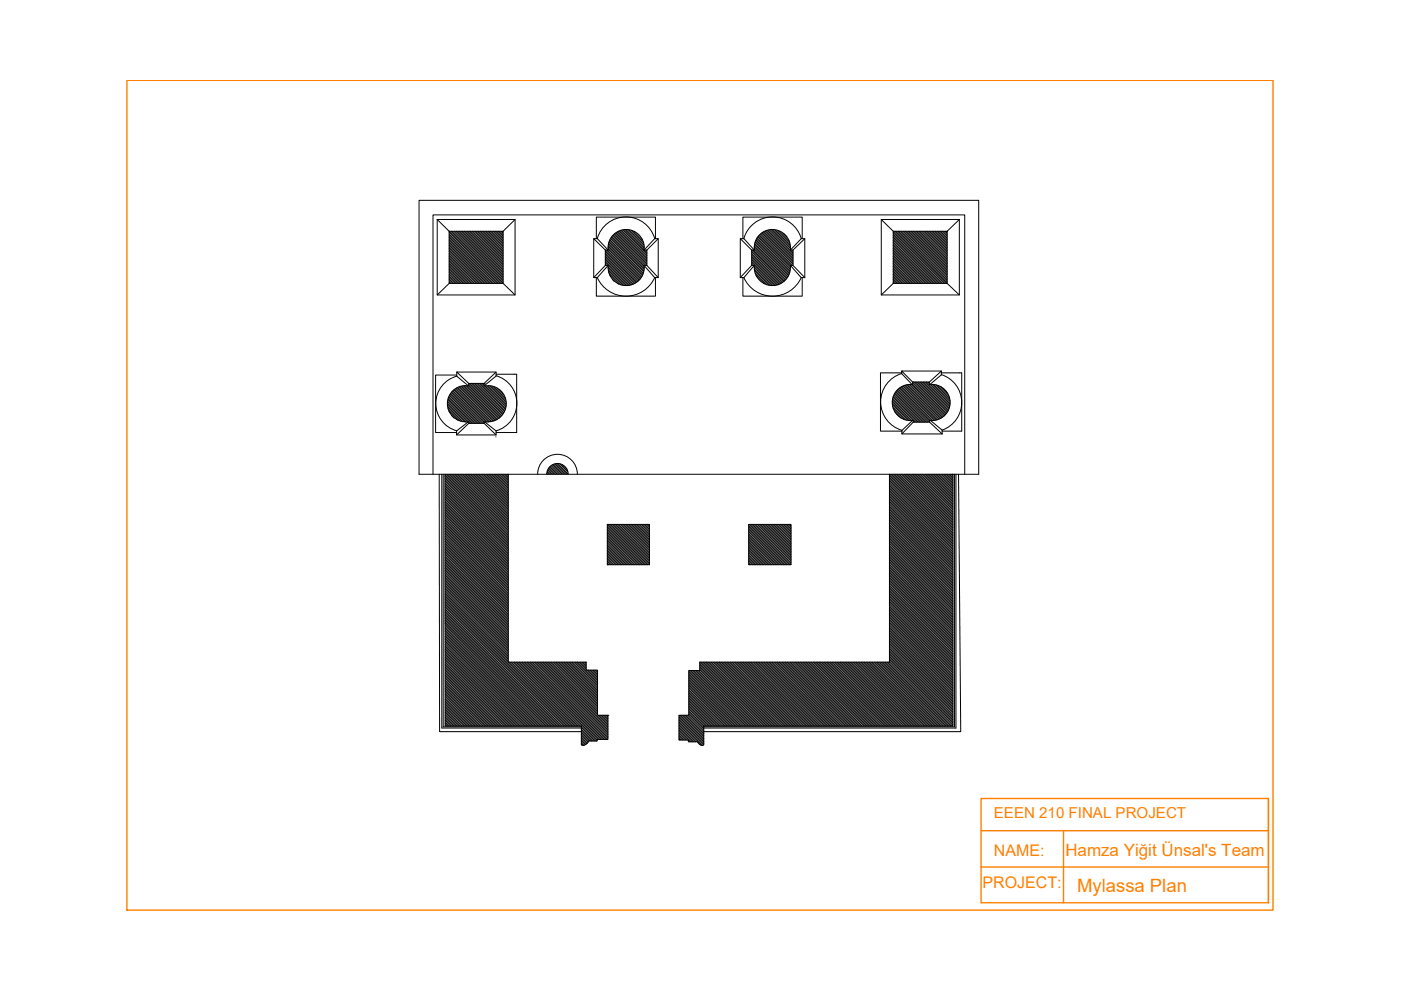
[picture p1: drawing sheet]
<svg xmlns="http://www.w3.org/2000/svg" width="297mm" height="210mm" viewBox="0 0 297 210" stroke-linecap="round" stroke-linejoin="round" font-family="sans-serif">
<defs><g id="words">
<text font-size="3.9" fill="#ff7f00" x="228.4" y="189.1">Mylassa Plan</text>
<text font-size="3.6" fill="#ff7f00" x="225.9" y="181.4">Hamza Yiğit Ünsal's Team</text>
<g font-size="3.4" fill="#ff7f00">
<text x="210.7" y="181.4">NAME:</text>
<text x="208.3" y="188.4">PROJECT:</text>
</g>
<text font-size="3.2" fill="#ff7f00" x="210.7" y="173.4">EEEN 210 FINAL PROJECT</text>
</g></defs>
<!-- layer: 11-Template -->
<path d="M26.9 17h243v176h-243zM208 169.3h60.9v22.1h-60.9zM208 176.1h60.9M225.5 176.1v15.3M268.9 169.3v22.1M208 183.8h60.9" fill="none" stroke="#ff7f00" stroke-width=".3"/>
<!-- layer: 0 -->
<g fill="none" stroke="#000" stroke-width=".21">
<path d="M88.8 42.5h118.7v58.1h-118.7zM92.7 46.5h16.5v16h-16.5zM92.7 46.5l2.5 2.5h11.5v11.1h-11.5v-11.1M95.2 51l9.1 9.1M95.2 50l10.2 10.1M95.2 59.2l.9 .9M95.2 58.2l2 1.9M95.2 55.8l4.4 4.3M95.2 52.3l7.8 7.8M95.2 57.1l3 3M95.2 54.8l5.4 5.3M95.2 53.7l6.4 6.4"/>
<path d="M95.2 51.3l8.8 8.8M95.2 50.3l9.9 9.8M95.2 59.5l.6 .6M95.2 58.5l1.6 1.6M95.2 56.1l4 4M95.2 52.7l7.4 7.4M95.2 49.2l10.9 10.9M95.2 57.5l2.7 2.6M95.2 55.1l5 5M95.2 54.1l6.1 6M95.2 51.7l8.5 8.4M95.2 59.9l.2 .2"/>
<path d="M95.2 58.9l1.3 1.2M95.2 56.4l3.7 3.7M95.2 53l7.1 7.1M95.2 50.6l9.5 9.5M95.2 49.6l10.5 10.5M95.2 57.8l2.3 2.3M95.2 55.4l4.7 4.7M95.2 54.4l5.8 5.7M95.2 52l8.1 8.1M95.2 56.8l3.3 3.3M95.2 53.4l6.8 6.7M95.3 49l11.1 11.1"/>
<path d="M95.7 49l11 11M96 49l10.7 10.7M96.4 49l10.3 10.3M96.7 49l10 10M97.1 49l9.6 9.6M97.4 49l9.3 9.3M97.7 49l9 9M98.1 49l8.6 8.6M98.4 49l8.3 8.3M98.7 49l8 8M99.1 49l7.6 7.6M99.4 49l7.3 7.2"/>
<path d="M99.8 49l6.9 6.9M100.1 49l6.6 6.6M100.5 49l6.2 6.2M100.8 49l5.9 5.9M101.2 49l5.5 5.5M101.5 49l5.2 5.2M101.8 49l4.9 4.9M102.2 49l4.5 4.5M102.5 49l4.2 4.2M102.9 49l3.8 3.8M103.2 49l3.5 3.5M103.5 49l3.2 3.1"/>
<path d="M103.9 49l2.8 2.8M104.2 49l2.5 2.4M104.6 49l2.1 2.1M104.9 49l1.8 1.8M105.3 49l1.4 1.4M105.6 49l1.1 1.1M105.9 49l.8 .8M106.3 49l.4 .4M109.2 46.5l-2.5 2.6M125.9 50.6l2.4 2.4M126.4 50.6h-.5v8.3h.7M126.4 58.9v3.9h12.6v-3.9"/>
<path d="M126.6 58.8a6.7 6.7 0 0 0 6.1 4 6.7 6.7 0 0 0 6.1-4M126.6 50.6a6.3 6.3 0 0 1 6.1-4.6 6.3 6.3 0 0 1 6.1 4.6M128.3 54l6.2 6.1M128.3 53.7l6.4 6.3M128.3 56.1l.3 .2M128.3 53.3l6.6 6.6M128.3 56.3l-2.4 2.6M128.3 55.3l5.2 5.2M128.3 55l5.5 5.4M128.3 54.7l5.7 5.6M128.3 55.7l4.9 4.9M128.3 54.3l6 6"/>
<path d="M128.4 53l6.7 6.7M128.7 53l6.6 6.6M128.9 56.3a3.8 3.8 0 0 0 3.6 4.2 3.8 3.8 0 0 0 4.1-3.8M128.9 53h-.6v3.3h.6M128.9 53v-.5l6.8 6.7M128.9 52.5a3.8 3.8 0 0 1 3.9-3.8 3.8 3.8 0 0 1 3.8 3.8M128.9 52.2l6.9 6.8M128.9 56.6l4 4M128.9 52.8l6.6 6.6M128.9 57l3.6 3.6M128.9 56.3l-2.3 2.6M129 51.9l7 7"/>
<path d="M129 57.3l3.2 3.2M129 51.6l7.1 7M129.1 57.8l2.6 2.6M129.1 51.3l7.1 7.1M129.2 51.1l7.1 7.1M129.3 58.3l1.9 2M129.3 50.9l7.1 7M129.4 50.6l7.1 7M129.6 50.4l6.9 7M129.7 50.2l6.9 6.9M129.9 59.3l.3 .3M129.9 50l6.7 6.7v-.4"/>
<path d="M130 49.8l6.6 6.6M130.2 49.7l6.6 6.6M130.4 49.5l9.2 9.4M130.6 49.4l6.5 6.5M130.8 49.2l6.3 6.4M131 49.1l6.1 6.2M131.2 49l5.9 5.9M131.5 48.9l5.6 5.7M131.7 48.8l5.4 5.4M132 48.7l5.1 5.2M132.3 48.7l4.3 4.3M132.6 48.7l4 3.9"/>
<path d="M133 48.7l3.6 3.6M133.4 48.7l3.1 3.2M133.8 48.8l2.6 2.6M134.4 49l1.8 1.9M136.6 53h.5v3.3h-.5M136.6 53l2.2-2.4h.2v-4.6h-12.6v4.6h.2l2.3 2.4M136.6 52.5v.5M136.6 56.3l2.2 2.6M136.6 53l.5 .5M136.9 53l.2 .2M139 50.6h.6v8.3h-.8M139.6 50.6l-2.5 2.4"/>
<path d="M157 50.6l9.1 9.1M157.5 50.6h-.5v8.3h.7l2.2-2.6M157.5 58.9v3.9h12.6v-3.9M157.7 58.8a6.7 6.7 0 0 0 6.1 4 6.7 6.7 0 0 0 6.1-4M157.7 50.6a6.3 6.3 0 0 1 6.1-4.6 6.3 6.3 0 0 1 6.1 4.6M159.4 54.4l5.8 5.9M159.4 54.1l6.1 6.1M159.4 56.3l-2.4 2.6M159.4 53.7l6.3 6.3M159.4 55.8l.4 .5M159.4 53.4l6.5 6.5M159.4 56.1l.1 .2"/>
<path d="M159.4 54.8l5.6 5.6M159.4 55.4l5.1 5.1M159.4 55.1l5.3 5.3M159.7 53l6.6 6.6M159.9 56.3a3.9 3.9 0 0 0 3.9 4.3 3.9 3.9 0 0 0 3.8-4.3M159.9 53h-.5v3.3h.5M159.9 53l-2.2-2.4h-.2v-4.6h12.6v4.6h-.2l-2.3 2.4M159.9 53v-.5l6.7 6.8M159.9 56.3l4.3 4.3M159.9 52.5a3.8 3.8 0 0 1 3.9-3.8 3.8 3.8 0 0 1 3.8 3.8M159.9 52.3l6.9 6.8M159.9 56.7l3.9 3.9"/>
<path d="M159.9 52.9l6.5 6.6M159.9 57l3.6 3.6M160 51.9l6.9 7M160 51.7l7.1 7M160 57.4l3.1 3.1M160.1 51.4l7.1 7M160.1 57.9l2.5 2.5M160.2 51.1l7.1 7.1M160.3 58.4l1.8 1.8M160.3 50.9l7.1 7.1M160.4 50.6l7.1 7.1M160.5 50.4l7 7"/>
<path d="M160.7 50.2l6.8 6.9M160.8 50.1l6.8 6.7M161 49.9l6.6 6.5M161.1 49.7l6.6 6.6M161.4 49.5l6.6 6.8M161.5 49.4l6.6 6.6M161.7 49.2l6.4 6.4M162 49.1l6.1 6.2M162.2 49l5.9 6M162.4 48.9l5.7 5.7M162.7 48.8l5.4 5.5M163 48.8l5.1 5.1"/>
<path d="M163.3 48.7l4.8 4.9M163.6 48.7l4 4M163.9 48.7l3.7 3.6M164.3 48.7l3.2 3.3M164.7 48.8l2.8 2.7M165.3 49l2 2M166 49.5l.8 .7M167.6 53h.5v3.3h-.5M167.6 52.5v.5M167.6 56.3l2.3 2.6M167.9 53l.2 .3M168.1 56.3l2.5 2.6"/>
<path d="M170.1 50.6h.5v8.3h-.7M170.6 50.6l-2.5 2.4M186.8 46.5l2.6 2.5M186.8 46.5h16.6v16h-16.6zM189.4 50l10.1 10.1M189.4 54.8l5.3 5.3M189.4 59.5l.5 .6M189.4 53.7l6.3 6.4M189.4 52.7l7.4 7.4M189.4 58.5l1.6 1.6M189.4 57.5l2.6 2.6M189.4 51.7l8.4 8.4"/>
<path d="M189.4 56.5l3.6 3.6M189.4 50.6l9.4 9.5M189.4 55.4l4.6 4.7M189.4 49.6l10.4 10.5M189.4 54.4l5.7 5.7M189.4 53.4l6.7 6.7M189.4 59.2l.9 .9M189.4 52.4l7.7 7.7M189.4 58.2l1.9 1.9M189.4 57.2l2.9 2.9M189.4 51.4l8.7 8.7M189.4 56.1l4 4"/>
<path d="M189.4 50.3l9.8 9.8M189.4 49.3l10.8 10.8M189.4 55.1l5 5M189.4 59.9l.2 .2M189.4 54.1l6 6M189.4 53.1l7.1 7M189.4 58.9l1.2 1.2M189.4 52l8.1 8.1M189.4 57.8l2.2 2.3M189.4 56.8l3.3 3.3M189.4 51l9.1 9.1M189.4 55.8l4.3 4.3"/>
<path d="M189.5 49l11.1 11.1M189.8 49l11 11M190.1 49l10.7 10.7M190.5 49l10.3 10.4M190.8 49l10 10M191.2 49l9.6 9.6M191.5 49l9.3 9.3M191.9 49l8.9 9M192.2 49l8.6 8.6M192.6 49l8.2 8.3M192.9 49l7.9 8M193.2 49l7.6 7.6"/>
<path d="M193.6 49l7.2 7.3M193.9 49l6.9 6.9M194.3 49l6.5 6.6M194.6 49l6.2 6.3M194.9 49l5.9 5.9M195.3 49l5.5 5.6M195.7 49l5.1 5.2M196 49l4.8 4.9M196.3 49l4.5 4.5M196.7 49l4.1 4.2M197 49l3.8 3.8M197.3 49l3.5 3.5"/>
<path d="M197.7 49l3.1 3.2M198 49l2.8 2.8M198.4 49l2.4 2.5M198.7 49l2.1 2.2M199 49l1.8 1.8M199.4 49l1.4 1.5M199.7 49l1.1 1.1M200.1 49l.7 .8M200.4 49l.4 .4M200.8 49v.1M203.4 46.5l-2.6 2.5h-11.4v11.1h11.4v-11.1M95.2 60.1l-2.5 2.4"/>
<path d="M96.8 79.5h-4.4v12.2h4.4M96.8 78.9l2.6 2.4M96.9 79.8a6 6 0 0 0-4.5 5.7 6 6 0 0 0 4.4 5.8M105.2 78.9l-2.6 2.4M105.2 79.3h4.3v12.4h-4.3M105.2 79.7a6.1 6.1 0 0 1 4.4 5.8 6.1 6.1 0 0 1-4.4 5.8M106.7 60.1l2.5 2.4M189.4 60.1l-2.6 2.4M191.2 79.1h-4.5v12.3h4.5M191.2 78.7v.5l2.2 2.3M191.2 79.2a6.3 6.3 0 0 0-4.5 6 6.3 6.3 0 0 0 4.6 6M199.6 79.4a6.2 6.2 0 0 1 4.3 5.8 6.2 6.2 0 0 1-4.1 6"/>
<path d="M199.6 79.5l-2.4 2M199.6 78.7l-2.6 2.3v.5a3.9 3.9 0 0 1 4.5 3.8 3.9 3.9 0 0 1-4.4 3.9v.3h-3.5v-.3a3.9 3.9 0 0 1-4.4-3.8 3.9 3.9 0 0 1 4.3-3.9M199.6 79.1v.4M200.8 60.1l2.6 2.4M94.9 85.8l3.6 3.6M94.9 85.1l4.3 4.4M94.9 85.5l3.9 4M94.9 86.2l3.2 3.2M94.9 84.9l4.9 4.9M95 86.6l2.6 2.7M95 84.6l5.1 5.2M95.1 84.3l5.4 5.5"/>
<path d="M95.2 87.1l1.9 2M95.2 84.1l5.6 5.7M95.3 83.8l5.9 6M95.4 83.6l6.1 6.2M95.5 83.4l6.3 6.4M95.7 83.2l6.5 6.6M95.7 88l.6 .6M95.8 83l6.8 6.8M96 82.9l6.6 6.6M96.2 82.7l6.7 6.8M96.4 82.6l6.9 6.9M96.6 82.4l7 7.1"/>
<path d="M96.8 82.3l7.1 7.1M97 82.2l7.2 7.2M97.3 82.1l7.2 7.2M97.5 82l7.3 7.2M97.8 81.9l7.2 7.2M98.1 81.8l7.1 7.2M98.4 81.8l7 7.1M98.7 89.5h.7v.3h3.2v-.3h.9M98.7 81.8a3.8 3.8 0 0 0-3.8 3.8 3.8 3.8 0 0 0 3.8 3.8M98.7 81.8l6.9 6.9M99 81.8l6.9 6.8M99.3 89.5l-2.5 1.9v.8h8.4v-.8l-2.4-1.9"/>
<path d="M99.3 81.8l-2.5-2v-.9h8.4v.8l-2.6 2.1M99.4 89.7l.1 .1M99.4 81.3v.5h-.7M99.4 89.8l-2.6 2.4M99.4 81.8l6.6 6.6M99.4 81.3h3.2M99.4 81.5l6.8 6.8M99.6 81.3l6.8 6.8M99.9 81.3l6.6 6.6M100.2 81.3l6.5 6.4M100.6 81.3l6.2 6.2M100.9 81.3l6 6"/>
<path d="M101.3 81.3l5.7 5.8M101.6 81.3l5.5 5.5M102 81.3l5.2 5.2M102.3 81.3l.3 .3M102.6 81.3v.5h.9l3.8 3.8M102.6 81.3h.1M102.6 89.8l2.6 2.4M102.8 81.8l4.5 4.4M103.2 81.8l4.1 4.2M103.5 81.8a3.8 3.8 0 0 1 3.8 3.8 3.8 3.8 0 0 1-3.8 3.8M103.9 81.8l3.4 3.4M104.3 81.9l2.9 3"/>
<path d="M104.7 82l2.4 2.4M105.1 92.6h.1M105.4 82.3l1.4 1.4M116 99.8l.8 .8M116.1 99.6l1 1M116.3 99.4l1.2 1.2M116.4 99.2l1.4 1.4M116.6 99l1.5 1.6M116.7 98.8l1.8 1.8M117 98.7l1.9 1.9M117.2 98.5l2 2.1M117.4 98.4l2.1 2.2"/>
<path d="M117.7 98.4l2.2 2.2M117.9 98.3l2.3 2.3M118.3 98.3l2.1 2.2M118.7 98.4l1.7 1.6M119.2 98.6l1 .9M189.2 85.4l3.7 3.8M189.2 85.1l4.1 4.1M189.2 85.7l3.4 3.4M189.2 84.8l4.8 4.7M189.3 84.5l5 5M189.3 86.2l2.9 2.9M189.3 84.2l5.4 5.3"/>
<path d="M189.4 86.6l2.3 2.4M189.4 84l5.6 5.5M189.6 83.7l5.8 5.8M189.7 83.5l6 6M189.7 87.3l1.4 1.4M189.8 83.3l6.2 6.2M189.9 83.1l6.5 6.4M190.1 82.9l6.6 6.6M190.2 82.7l9.6 9.3M190.4 82.5l6.7 6.7M190.6 82.4l6.8 6.8M190.8 82.2l6.9 7"/>
<path d="M191 82.1l7.1 7M191.2 82l7.2 7.1M191.2 91.4v.6h8.6M191.5 81.8l7.1 7.2M191.7 81.8l7.2 7.2M192 81.7l7.1 7.1M192.2 81.6l7.2 7.1M192.5 81.5l7.1 7.1M192.9 81.5l6.9 7M193.2 81.5l6.8 6.8M193.4 89.2l-2.2 2.2M193.5 81.2l6.8 6.8"/>
<path d="M193.5 81l-2.3-2.3h8.4v.4h4.3v12.3h-4.1M193.5 81.5l6.7 6.7M193.7 89.5l-2.5 2.5M193.7 81l6.8 6.8M194 81l6.6 6.6M194.4 81l6.4 6.4M194.7 81l6.2 6.2M195.1 81l5.9 6M195.4 81l5.8 5.8M195.7 81l5.5 5.5M196.1 81l5.2 5.2M196.4 81l5 5"/>
<path d="M196.8 81l.2 .3M197 81h-3.5v.5M197.3 89.2l2.5 2v.8M197.3 81.5l4.1 4.2M197.6 81.5l3.8 3.8M198 81.5l3.4 3.4M198.4 81.6l2.9 3M198.9 81.8l2.3 2.2M199.5 82l1.4 1.4M91.8 100.6v-55h112.7v55M93.1 100.6l.1 54.5h30.1M93.7 100.6v53.8h29.6"/>
<path d="M94 100.6v53.5h29.3M94.3 119.9l13.5 13.4M94.3 119.5l13.5 13.4M94.3 119.2l13.5 13.4M94.3 118.8l13.5 13.5M94.3 118.5l13.5 13.4M94.3 118.2l13.5 13.4M94.3 117.8l13.5 13.4M94.3 117.4l13.5 13.5M94.3 117.1l13.5 13.5M94.3 116.8l13.5 13.4M94.3 116.4l13.5 13.5"/>
<path d="M94.3 116.1l13.5 13.4M94.3 115.8l13.5 13.4M94.3 115.4l13.5 13.4M94.3 115.1l13.5 13.4M94.3 114.7l13.5 13.5M94.3 114.4l13.5 13.4M94.3 114.1l13.5 13.4M94.3 113.7l13.5 13.4M94.3 113.3l13.5 13.5M94.3 113l13.5 13.5M94.3 112.7l13.5 13.4M94.3 112.3l13.5 13.5"/>
<path d="M94.3 112l13.5 13.4M94.3 111.6l13.5 13.5M94.3 111.3l13.5 13.4M94.3 111l13.5 13.4M94.3 110.6l13.5 13.5M94.3 110.3l13.5 13.4M94.3 110l13.5 13.4M94.3 109.6l13.5 13.4M94.3 109.2l13.5 13.5M94.3 108.9l13.5 13.5M94.3 108.6l13.5 13.4M94.3 108.2l13.5 13.5"/>
<path d="M94.3 107.9l13.5 13.4M94.3 107.5l13.5 13.5M94.3 107.2l13.5 13.4M94.3 106.9l13.5 13.4M94.3 106.5l13.5 13.4M94.3 106.2l13.5 13.4M94.3 105.8l13.5 13.5M94.3 105.5l13.5 13.4M94.3 105.1l13.5 13.5M94.3 104.8l13.5 13.5M94.3 104.5l13.5 13.4M94.3 104.1l13.5 13.5"/>
<path d="M94.3 103.8l13.5 13.4M94.3 103.4l13.5 13.5M94.3 103.1l13.5 13.4M94.3 102.8l13.5 13.4M94.3 102.4l13.5 13.4M94.3 102l13.5 13.5M94.3 101.7l13.5 13.5M94.3 101.4l13.5 13.4M94.3 101l13.5 13.5M94.3 100.7l13.5 13.4M94.3 100.6l.1 53.3h28.9v4.1h.7l.6-.5 .2-.4M94.6 100.6l13.2 13.2"/>
<path d="M94.9 100.6l12.9 12.9M95.2 100.6l12.6 12.5M95.6 100.6l12.2 12.1M95.9 100.6l11.9 11.8M96.3 100.6l11.5 11.5M96.6 100.6l11.2 11.1M96.9 100.6l10.9 10.8M97.3 100.6l10.5 10.5M97.6 100.6l10.2 10.1M98 100.6l9.8 9.8M98.3 100.6l9.5 9.4M98.7 100.6l9.1 9.1"/>
<path d="M99 100.6l8.8 8.8M99.3 100.6l8.5 8.4M99.7 100.6l8.1 8.1M100 100.6l7.8 7.7M100.4 100.6l7.4 7.4M100.7 100.6l7.1 7M101 100.6l6.8 6.7M101.4 100.6l6.4 6.3M101.7 100.6l6.1 6M102.1 100.6l5.7 5.7M102.4 100.6l5.4 5.3M102.8 100.6l5 5"/>
<path d="M103.1 100.6l4.7 4.7M103.4 100.6l4.4 4.3M103.8 100.6l4 4M104.1 100.6l3.7 3.6M104.5 100.6l3.3 3.3M104.8 100.6l3 2.9M105.1 100.6l2.7 2.6M105.5 100.6l2.3 2.2M105.8 100.6l2 1.9M106.2 100.6l1.6 1.6M106.5 100.6l1.3 1.2M106.9 100.6l.9 .9"/>
<path d="M107.2 100.6l.6 .5M107.6 100.6l.2 .2M107.8 100.6v39.8h16.5v1.7h2.4v9.6h2.2v5.1h-2.3v.3h-1.8M114 100.5a4.2 4.2 0 0 1 4.2-4.2 4.2 4.2 0 0 1 4.2 4.2M115.9 100.4l.2 .2M115.9 100.5a2.26 2.26 0 0 1 2.3-2.2 2.26 2.26 0 0 1 2.3 2.2M116 100.1l.4 .5M128.8 111.9l7.8 7.8M128.8 116.6l3.1 3.1M128.8 114.2l5.4 5.5M128.8 113.2l6.5 6.5M128.8 119l.6 .7"/>
<path d="M128.8 118l1.7 1.7M128.8 115.6l4.1 4.1M128.8 112.2l7.5 7.5M128.8 117l2.7 2.7M128.8 114.6l5.1 5.1M128.8 113.6l6.1 6.1M128.8 111.2l8.5 8.5M128.8 119.4l.3 .3M128.8 116l3.7 3.7M128.8 112.5l7.2 7.2M128.8 118.3l1.3 1.4M128.8 117.3l2.4 2.4"/>
<path d="M128.8 114.9l4.7 4.8M128.8 111.5l8.2 8.2M128.8 111.2h8.9v8.5h-8.9zM128.8 119.7h.1M128.8 116.3l3.4 3.4M128.8 113.9l5.8 5.8M128.8 112.9l6.8 6.8M128.8 118.7l1 1M128.8 117.7l2 2M128.8 115.3l4.4 4.4M129.1 111.2l8.6 8.5M129.4 111.2l8.3 8.2"/>
<path d="M129.8 111.2l7.9 7.9M130.1 111.2l7.6 7.6M130.5 111.2l7.2 7.2M130.8 111.2l6.9 6.9M131.1 111.2l6.6 6.5M131.5 111.2l6.2 6.2M131.9 111.2l5.8 5.9M132.2 111.2l5.5 5.5M132.5 111.2l5.2 5.1M132.9 111.2l4.8 4.8M133.2 111.2l4.5 4.5M133.5 111.2l4.2 4.1"/>
<path d="M133.9 111.2l3.8 3.8M134.2 111.2l3.5 3.5M134.6 111.2l3.1 3.1M134.9 111.2l2.8 2.8M135.2 111.2l2.5 2.4M135.6 111.2l2.1 2.1M136 111.2l1.7 1.8M136.3 111.2l1.4 1.4M136.6 111.2l1.1 1M137 111.2l.7 .7M137.3 111.2l.4 .4M137.7 111.2h.1"/>
<path d="M158.7 111.4l8.4 8.3M158.7 119.6l.2 .1M158.7 118.6l1.2 1.1M158.7 116.2l3.6 3.5M158.7 112.7l7 7M158.7 117.6l2.2 2.1M158.7 115.2l4.6 4.5M158.7 114.1l5.7 5.6M158.7 111.7l8 8M158.7 118.9l.9 .8M158.7 116.5l3.3 3.2M158.7 113.1l6.7 6.6"/>
<path d="M158.7 117.9l1.9 1.8M158.7 111.2h9v8.5h-9zM158.7 115.5l4.3 4.2M158.7 114.5l5.3 5.2M158.7 112.1l7.7 7.6M158.7 116.9l2.9 2.8M158.7 113.5l6.3 6.2M158.7 119.3l.5 .4M158.7 118.3l1.6 1.4M158.7 115.8l3.9 3.9M158.7 112.4l7.4 7.3M158.7 117.2l2.6 2.5"/>
<path d="M158.7 114.8l4.9 4.9M158.7 113.8l6 5.9M158.9 111.2l8.5 8.5M159.2 111.2l8.5 8.5M159.5 111.2l8.2 8.2M159.9 111.2l7.8 7.8M160.2 111.2l7.5 7.4M160.6 111.2l7.1 7.1M160.9 111.2l6.8 6.8M161.3 111.2l6.4 6.4M161.6 111.2l6.1 6.1M162 111.2l5.7 5.7"/>
<path d="M162.3 111.2l5.4 5.4M162.6 111.2l5.1 5.1M163 111.2l4.7 4.7M163.3 111.2l4.4 4.4M163.6 111.2l4.1 4M164 111.2l3.7 3.7M164.3 111.2l3.4 3.3M164.7 111.2l3 3M165 111.2l2.7 2.6M165.4 111.2l2.3 2.3M165.7 111.2l2 2M166.1 111.2l1.6 1.6"/>
<path d="M166.4 111.2l1.3 1.3M166.7 111.2l1 1M167.1 111.2l.6 .6M167.4 111.2l.3 .3M188.6 119.7l13.4 13.4M188.6 119.3l13.4 13.5M188.6 119l13.4 13.4M188.6 118.6l13.4 13.5M188.6 118.3l13.4 13.5M188.6 118l13.4 13.4M188.6 117.6l13.4 13.5M188.6 117.3l13.4 13.4"/>
<path d="M188.6 116.9l13.4 13.5M188.6 116.6l13.4 13.5M188.6 116.3l13.4 13.4M188.6 115.9l13.4 13.4M188.6 115.6l13.4 13.4M188.6 115.2l13.4 13.5M188.6 114.9l13.4 13.4M188.6 114.5l13.4 13.5M188.6 114.2l13.4 13.4M188.6 113.8l13.4 13.5M188.6 113.5l13.4 13.5M188.6 113.2l13.4 13.4"/>
<path d="M188.6 112.8l13.4 13.5M188.6 112.5l13.4 13.5M188.6 112.2l13.4 13.4M188.6 111.8l13.4 13.4M188.6 111.5l13.4 13.4M188.6 111.1l13.4 13.5M188.6 110.8l13.4 13.4M188.6 110.4l13.4 13.5M188.6 110.1l13.4 13.4M188.6 109.7l13.4 13.5M188.6 109.4l13.4 13.5M188.6 109.1l13.4 13.4"/>
<path d="M188.6 108.7l13.4 13.5M188.6 108.4l13.4 13.4M188.6 108l13.4 13.5M188.6 107.7l13.4 13.4M188.6 107.4l13.4 13.4M188.6 107l13.4 13.5M188.6 106.7l13.4 13.4M188.6 106.3l13.4 13.5M188.6 106l13.4 13.4M188.6 105.6l13.4 13.5M188.6 105.3l13.4 13.5M188.6 105l13.4 13.4"/>
<path d="M188.6 104.6l13.4 13.5M188.6 104.3l13.4 13.4M188.6 103.9l13.4 13.5M188.6 103.6l13.4 13.5M188.6 103.3l13.4 13.4M188.6 102.9l13.4 13.4M188.6 102.6l13.4 13.4M188.6 102.2l13.4 13.5M188.6 101.9l13.4 13.4M188.6 101.5l13.4 13.5M188.6 101.2l13.4 13.5M188.6 100.9l13.4 13.4"/>
<path d="M188.6 100.6l13.4 13.4M189 100.6l13 13M189.3 100.6l12.7 12.7M189.6 100.6l12.4 12.4M190 100.6l12 12M190.3 100.6l11.7 11.6M190.7 100.6l11.3 11.3M191 100.6l11 11M191.4 100.6l10.6 10.6M191.7 100.6l10.3 10.3M192.1 100.6l9.9 9.9M192.4 100.6l9.6 9.6"/>
<path d="M192.7 100.6l9.3 9.3M193.1 100.6l8.9 8.9M193.4 100.6l8.6 8.6M193.7 100.6l8.3 8.3M194.1 100.6l7.9 7.9M194.4 100.6l7.6 7.5M194.8 100.6l7.2 7.2M195.1 100.6l6.9 6.9M195.5 100.6l6.5 6.5M195.8 100.6l6.2 6.2M196.2 100.6l5.8 5.8M196.5 100.6l5.5 5.5"/>
<path d="M196.8 100.6l5.2 5.2M197.2 100.6l4.8 4.8M197.5 100.6l4.5 4.5M197.9 100.6l4.1 4.1M198.2 100.6l3.8 3.8M198.5 100.6l3.5 3.4M198.9 100.6l3.1 3.1M199.2 100.6l2.8 2.7M199.6 100.6l2.4 2.4M199.9 100.6l2.1 2.1M200.3 100.6l1.7 1.7M200.6 100.6l1.4 1.4"/>
<path d="M200.9 100.6l1.1 1.1M201.3 100.6l.7 .7M201.6 100.6l.4 .4M202 100.6h.1M202 100.6v53.3h-52.8v4l-.4 .1a1.18 1.18 0 0 1-.9-.7h-1.9v-.4h-2v-5.2h2v-9.5h2.4v-1.8h40.2v-39.8M202.4 100.6v53.5h-53.2M202.7 100.6v53.8h-53.5M203.2 100.6l.5 54.5h-54.5M94.3 131.5l22.5 22.4M94.3 129.1l24.9 24.8M94.3 128.1l25.9 25.8M94.3 126.7l13.5 13.4"/>
<path d="M94.3 126.4l13.5 13.4M94.3 126l13.5 13.5M94.3 125.7l13.5 13.4M94.3 125.4l13.5 13.4M94.3 125l13.5 13.4M94.3 124.6l13.5 13.5M94.3 124.3l13.5 13.4M94.3 124l13.5 13.4M94.3 123.6l13.5 13.4M94.3 123.3l13.5 13.4M94.3 123l13.5 13.4M94.3 122.6l13.5 13.4"/>
<path d="M94.3 122.3l13.5 13.4M94.3 121.9l13.5 13.5M94.3 121.6l13.5 13.4M94.3 121.2l13.5 13.5M94.3 120.9l13.5 13.4M94.3 120.5l13.5 13.5M94.3 120.2l13.5 13.4M94.3 130.5l23.5 23.4M94.3 127.1l26.9 26.8M94.3 131.8l22.1 22.1M94.3 129.5l24.5 24.4M94.3 128.4l25.6 25.5"/>
<path d="M94.3 130.8l23.2 23.1M94.3 127.4l26.6 26.5M94.3 132.2l21.8 21.7M94.3 129.8l24.2 24.1M94.3 128.7l25.2 25.2M94.3 131.2l22.8 22.7M94.3 127.7l26.3 26.2M94.3 130.1l23.8 23.8M94.4 139.7l14.2 14.2M94.4 136.3l17.6 17.6M94.4 133.9l20 20M94.4 132.9l21 21"/>
<path d="M94.4 138.7l15.2 15.2M94.4 135.3l18.6 18.6M94.4 137.7l16.2 16.2M94.4 136.7l17.3 17.2M94.4 134.3l19.6 19.6M94.4 139l14.8 14.9M94.4 135.6l18.3 18.3M94.4 133.2l20.6 20.7M94.4 138l15.9 15.9M94.4 137l16.9 16.9M94.4 134.6l19.3 19.3M94.4 139.4l14.5 14.5"/>
<path d="M94.4 135.9l17.9 18M94.4 133.6l20.3 20.3M94.4 132.5l21.4 21.4M94.4 138.4l15.5 15.5M94.4 137.3l16.6 16.6M94.4 134.9l19 19M188.6 139.8l13.4 13.5M188.6 139.5l13.4 13.5M188.6 139.2l13.4 13.4M188.6 138.8l13.4 13.5M188.6 138.5l13.4 13.4M188.6 138.1l13.4 13.5"/>
<path d="M188.6 137.8l13.4 13.4M188.6 137.5l13.4 13.4M188.6 137.1l13.4 13.5M188.6 136.8l13.4 13.4M188.6 136.4l13.4 13.5M188.6 136.1l13.4 13.4M188.6 135.7l13.4 13.5M188.6 135.4l13.4 13.5M188.6 135.1l13.4 13.4M188.6 134.7l13.4 13.5M188.6 134.4l13.4 13.4M188.6 134l13.4 13.5"/>
<path d="M188.6 133.7l13.4 13.5M188.6 133.4l13.4 13.4M188.6 133l13.4 13.4M188.6 132.7l13.4 13.4M188.6 132.3l13.4 13.5M188.6 132l13.4 13.4M188.6 131.6l13.4 13.5M188.6 131.3l13.4 13.5M188.6 131l13.4 13.4M188.6 130.6l13.4 13.5M188.6 130.3l13.4 13.4M188.6 129.9l13.4 13.5"/>
<path d="M188.6 129.6l13.4 13.5M188.6 129.3l13.4 13.4M188.6 128.9l13.4 13.4M188.6 128.6l13.4 13.4M188.6 128.2l13.4 13.5M188.6 127.9l13.4 13.4M188.6 127.5l13.4 13.5M188.6 127.2l13.4 13.4M188.6 126.8l13.4 13.5M188.6 126.5l13.4 13.5M188.6 126.2l13.4 13.4M188.6 125.8l13.4 13.5"/>
<path d="M188.6 125.5l13.4 13.5M188.6 125.2l13.4 13.4M188.6 124.8l13.4 13.4M188.6 124.5l13.4 13.4M188.6 124.1l13.4 13.5M188.6 123.8l13.4 13.4M188.6 123.4l13.4 13.5M188.6 123.1l13.4 13.4M188.6 122.7l13.4 13.5M188.6 122.4l13.4 13.5M188.6 122.1l13.4 13.4M188.6 121.7l13.4 13.5"/>
<path d="M188.6 121.4l13.4 13.4M188.6 121l13.4 13.5M188.6 120.7l13.4 13.4M188.6 120.4l13.4 13.4M188.6 120l13.4 13.4M94.4 153.8l.2 .1M94.4 151.4l2.5 2.5M94.4 148l6 5.9M94.4 144.5l9.4 9.4M94.4 152.8l1.2 1.1M94.4 142.1l11.8 11.8M94.4 141.1l12.8 12.8"/>
<path d="M94.4 150.3l3.5 3.6M94.4 149.3l4.6 4.6M94.4 146.9l7 7M94.4 145.9l8 8M94.4 143.5l10.4 10.4M94.4 151.7l2.2 2.2M94.4 140.1l13.8 13.8M94.4 148.3l5.6 5.6M94.4 144.9l9 9M94.4 153.1l.8 .8M94.4 142.5l11.4 11.4M94.4 141.4l12.5 12.5"/>
<path d="M94.4 150.7l3.2 3.2M94.4 149.7l4.3 4.2M94.4 147.2l6.6 6.7M94.4 143.8l10.1 10.1M94.4 152.1l1.9 1.8M94.4 140.4l13.5 13.5M94.4 148.6l5.3 5.3M94.4 146.2l7.7 7.7M94.4 145.2l8.7 8.7M94.4 153.4l.5 .5M94.4 142.8l11.1 11.1M94.4 151l2.9 2.9"/>
<path d="M94.4 150l3.9 3.9M94.4 147.6l6.3 6.3M94.4 144.2l9.7 9.7M94.4 152.4l1.5 1.5M94.4 141.8l12.1 12.1M94.4 140.8l13.2 13.1M94.4 149l4.9 4.9M94.4 146.6l7.3 7.3M94.4 145.6l8.4 8.3M94.4 143.1l10.7 10.8M108 140.4l13.6 13.5M108.4 140.4l13.5 13.5"/>
<path d="M108.7 140.4l13.5 13.5M109.1 140.4l13.5 13.5M109.4 140.4l13.5 13.5M109.8 140.4l16.7 16.7M110.1 140.4l16.5 16.5M110.4 140.4l16.4 16.4M110.8 140.4l16.4 16.4M111.1 140.4l16.4 16.4M111.4 140.4l16.4 16.4M111.8 140.4l16.4 16.4M112.1 140.4l16.4 16.4M112.5 140.4l16.3 16.4"/>
<path d="M112.8 140.4l16.1 16.1M113.2 140.4l15.7 15.7M113.5 140.4l15.4 15.4M113.9 140.4l15 15M114.2 140.4l14.7 14.7M114.5 140.4l14.4 14.3M114.9 140.4l14 14M115.2 140.4l13.7 13.7M115.6 140.4l11.1 11.1M115.9 140.4l10.8 10.8M116.2 140.4l10.5 10.4M116.6 140.4l10.1 10.1"/>
<path d="M116.9 140.4l9.8 9.7M117.3 140.4l9.4 9.4M117.6 140.4l9.1 9.1M118 140.4l8.7 8.7M118.3 140.4l8.4 8.4M118.6 140.4l8.1 8M119 140.4l7.7 7.7M119.3 140.4l7.4 7.4M119.7 140.4l7 7M120 140.4l6.7 6.7M120.3 140.4l6.4 6.3M120.7 140.4l6 6"/>
<path d="M121 140.4l5.7 5.7M121.4 140.4l5.3 5.3M121.7 140.4l5 4.9M122.1 140.4l4.6 4.6M122.4 140.4l4.3 4.3M122.8 140.4l1.5 1.5M123.1 140.4l1.2 1.2M123.3 157.7l.3 .3M123.3 156l1.4 1.4M123.3 157l.8 .9M123.3 155l2.2 2.1M123.3 156.6l1.1 1.1"/>
<path d="M123.3 155.3l1.8 1.8M123.3 154.2l2.8 2.9M123.3 156.3l1.2 1.3M123.3 155.6l1.5 1.5M123.3 154.6l2.5 2.5M123.3 157.3l.6 .7M123.4 140.4l.9 .8M123.8 140.4l.5 .5M124.1 140.4l.2 .2M124.4 142.1l2.3 2.2M124.8 142.1l1.9 1.9M125.1 142.1l1.6 1.6"/>
<path d="M125.5 142.1l1.2 1.2M125.8 142.1l.9 .9M126.1 142.1l.6 .5M126.5 142.1l.2 .2M126.8 151.7l2.1 2M127.2 151.7l1.7 1.7M127.5 151.7l1.4 1.3M127.8 151.7l1.1 1M128.2 151.7l.7 .7M128.5 151.7l.4 .3M128.9 151.7h.1M144 156.8v.1"/>
<path d="M144 153.7l3.5 3.6M144 155.8l1.1 1.1M144 154.1l3.1 3.2M144 156.1l.7 .8M144 153l5 5M144 152.4l5.2 5.2M144 152l5.2 5.3M144 151.7l5.2 5.2M144 155.1l1.7 1.8M144 154.4l2.8 2.9M144 153.4l3.9 3.9M144 152.7l5.2 5.2"/>
<path d="M144 156.5l.4 .4M144 155.5l1.4 1.4M144 154.7l2.5 2.6M144.3 151.7l4.9 4.9M144.6 151.7l4.6 4.6M144.9 151.7l4.3 4.2M145.3 151.7l3.9 3.9M145.6 151.7l3.6 3.6M146 157.1l.1 .2M146 151.7l3.2 3.2M146 144.5l9.4 9.4M146 149.3l4.7 4.6"/>
<path d="M146 146.9l7 7M146 145.9l8.1 8M146 143.5l10.4 10.4M146 150.7l3.3 3.2M146 148.3l5.7 5.6M146 144.8l9.1 9.1M146 142.5l11.5 11.4M146 149.6l4.3 4.3M146 147.2l6.7 6.7M146 146.2l7.7 7.7M146 143.8l10.1 10.1M146 151.4l3.2 3.1"/>
<path d="M146 151l3.2 3.2M146 148.6l5.3 5.3M146 145.2l8.8 8.7M146 142.8l11.1 11.1M146 150l4 3.9M146 147.6l6.3 6.3M146 146.6l7.4 7.3M146 144.2l9.8 9.7M146 148.9l5 5M146 145.5l8.4 8.4M146 143.1l10.8 10.8M146 150.3l3.6 3.6"/>
<path d="M146 147.9l6 6M146.1 142.2l11.7 11.7M146.4 142.2l11.8 11.7M146.8 142.2l11.7 11.7M147.1 142.2l11.8 11.7M147.4 142.2l11.8 11.7M147.8 142.2l11.7 11.7M147.9 157.4l.6 .6M148.1 142.2l11.8 11.7M148.4 141l12.8 12.9M148.4 141.4l12.5 12.5M148.4 141.7l12.2 12.2"/>
<path d="M148.4 140.7l13.2 13.2M148.4 142l11.8 11.9M148.4 140.4l13.6 13.5M148.7 140.4l13.6 13.5M149.1 140.4l13.5 13.5M149.4 140.4l13.6 13.5M149.8 140.4l13.5 13.5M150.1 140.4l13.5 13.5M150.4 140.4l13.6 13.5M150.8 140.4l13.5 13.5M151.2 140.4l13.5 13.5M151.5 140.4l13.5 13.5"/>
<path d="M151.8 140.4l13.5 13.5M152.2 140.4l13.5 13.5M152.5 140.4l13.6 13.5M152.9 140.4l13.5 13.5M153.2 140.4l13.5 13.5M153.5 140.4l13.6 13.5M153.9 140.4l13.5 13.5M154.2 140.4l13.6 13.5M154.5 140.4l13.6 13.5M154.9 140.4l13.5 13.5M155.2 140.4l13.6 13.5M155.6 140.4l13.5 13.5"/>
<path d="M155.9 140.4l13.5 13.5M156.3 140.4l13.5 13.5M156.6 140.4l13.5 13.5M157 140.4l13.5 13.5M157.3 140.4l13.5 13.5M157.6 140.4l13.6 13.5M158 140.4l13.5 13.5M158.3 140.4l13.6 13.5M158.7 140.4l13.5 13.5M159 140.4l13.5 13.5M159.3 140.4l13.6 13.5M159.7 140.4l13.5 13.5"/>
<path d="M160 140.4l13.6 13.5M160.4 140.4l13.5 13.5M160.7 140.4l13.5 13.5M161.1 140.4l13.5 13.5M161.4 140.4l13.5 13.5M161.7 140.4l13.6 13.5M162.1 140.4l13.5 13.5M162.4 140.4l13.6 13.5M162.8 140.4l13.5 13.5M163.1 140.4l13.5 13.5M163.4 140.4l13.6 13.5M163.8 140.4l13.5 13.5"/>
<path d="M164.2 140.4l13.5 13.5M164.5 140.4l13.5 13.5M164.8 140.4l13.5 13.5M165.2 140.4l13.5 13.5M165.5 140.4l13.6 13.5M165.8 140.4l13.6 13.5M166.2 140.4l13.5 13.5M166.5 140.4l13.6 13.5M166.9 140.4l13.5 13.5M167.2 140.4l13.5 13.5M167.5 140.4l13.6 13.5M167.9 140.4l13.5 13.5"/>
<path d="M168.3 140.4l13.5 13.5M168.6 140.4l13.5 13.5M168.9 140.4l13.5 13.5M169.3 140.4l13.5 13.5M169.6 140.4l13.6 13.5M170 140.4l13.5 13.5M170.3 140.4l13.5 13.5M170.6 140.4l13.6 13.5M171 140.4l13.5 13.5M171.3 140.4l13.6 13.5M171.6 140.4l13.6 13.5M172 140.4l13.5 13.5"/>
<path d="M172.4 140.4l13.5 13.5M172.7 140.4l13.5 13.5M173 140.4l13.5 13.5M173.4 140.4l13.5 13.5M173.7 140.4l13.6 13.5M174.1 140.4l13.5 13.5M174.4 140.4l13.5 13.5M174.7 140.4l13.6 13.5M175.1 140.4l13.5 13.5M175.4 140.4l13.6 13.5M175.8 140.4l13.5 13.5M176.1 140.4l13.5 13.5"/>
<path d="M176.4 140.4l13.6 13.5M176.8 140.4l13.5 13.5M177.2 140.4l13.5 13.5M177.5 140.4l13.5 13.5M177.8 140.4l13.5 13.5M178.2 140.4l13.5 13.5M178.5 140.4l13.6 13.5M178.8 140.4l13.6 13.5M179.2 140.4l13.5 13.5M179.5 140.4l13.6 13.5M179.9 140.4l13.5 13.5M180.2 140.4l13.5 13.5"/>
<path d="M180.5 140.4l13.6 13.5M180.9 140.4l13.5 13.5M181.3 140.4l13.5 13.5M181.6 140.4l13.5 13.5M181.9 140.4l13.5 13.5M182.3 140.4l13.5 13.5M182.6 140.4l13.6 13.5M183 140.4l13.5 13.5M183.3 140.4l13.5 13.5M183.6 140.4l13.6 13.5M184 140.4l13.5 13.5M184.3 140.4l13.6 13.5"/>
<path d="M184.6 140.4l13.6 13.5M185 140.4l13.5 13.5M185.4 140.4l13.5 13.5M185.7 140.4l13.5 13.5M186 140.4l13.5 13.5M186.4 140.4l13.5 13.5M186.7 140.4l13.6 13.5M187.1 140.4l13.5 13.5M187.4 140.4l13.5 13.5M187.7 140.4l13.6 13.5M188.1 140.4l13.5 13.5M188.4 140.4l13.6 13.5"/>
<path d="M188.6 140.2l13.4 13.4"/>
</g>
<use href="#words"/>
</svg>
